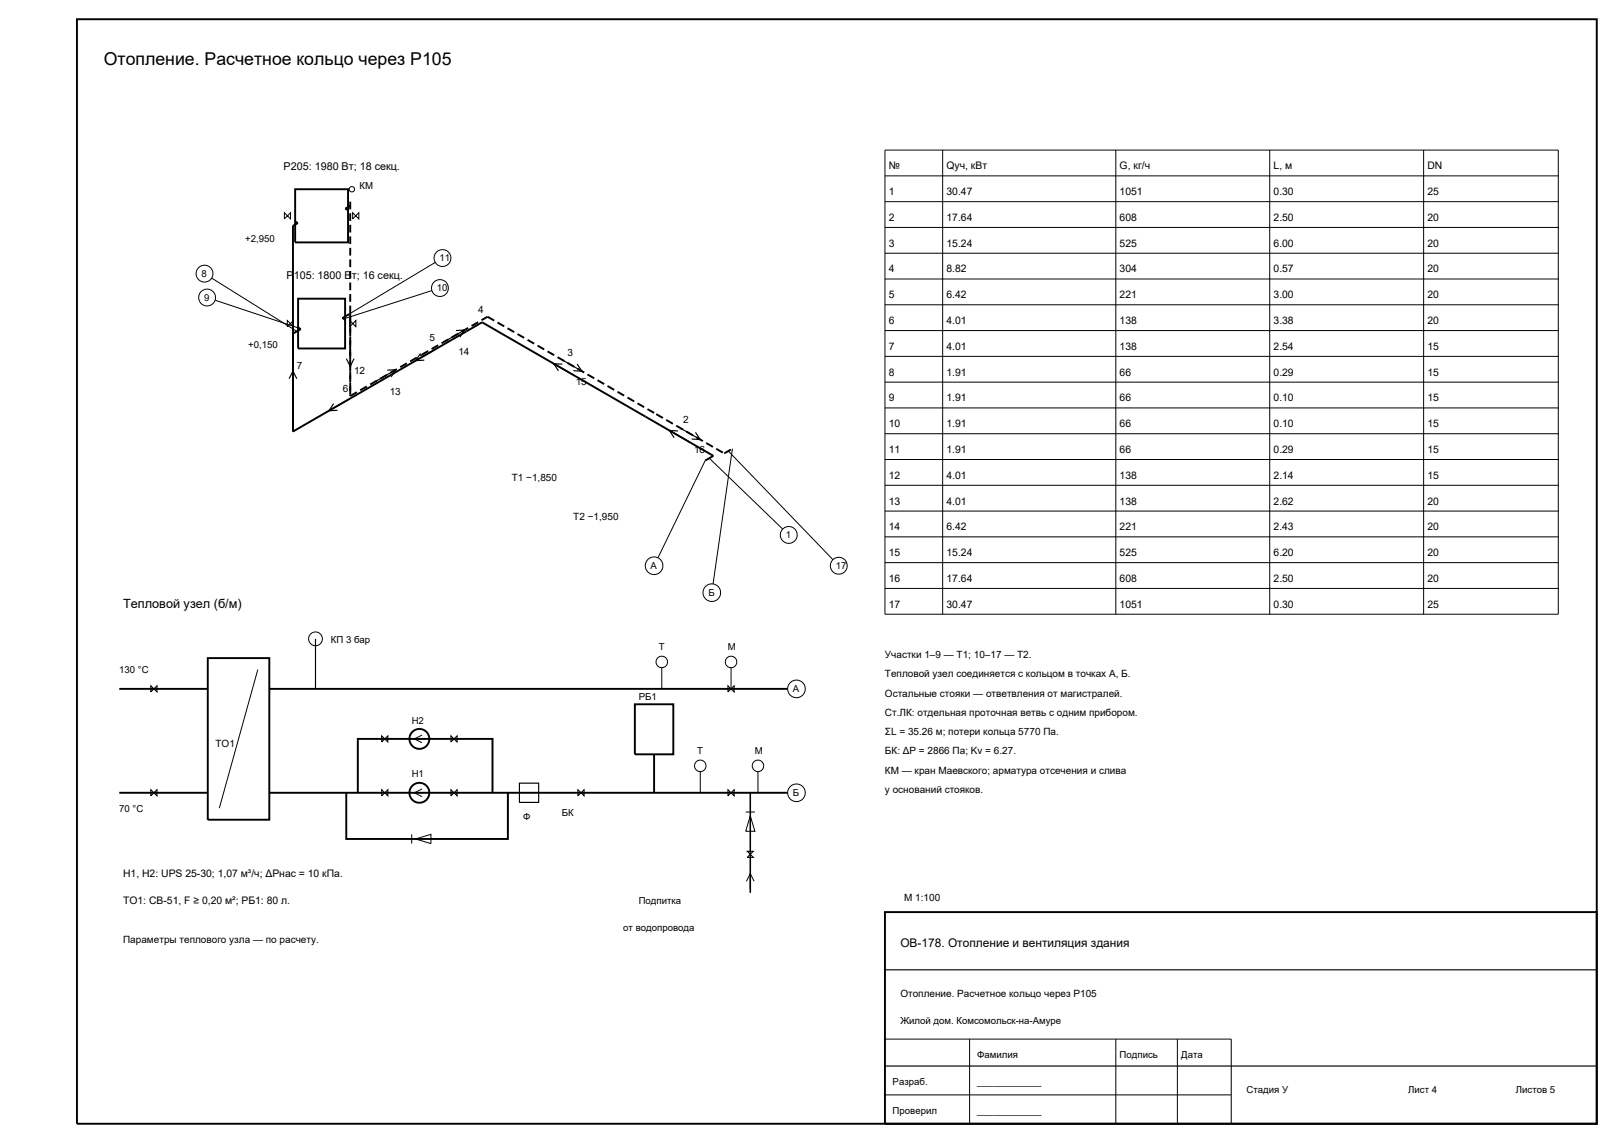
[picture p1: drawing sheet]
<svg xmlns="http://www.w3.org/2000/svg" width="420mm" height="297mm" viewBox="0 0 420 297" stroke-linecap="round" stroke-linejoin="round" font-family="sans-serif">
<defs><g id="words">
<text font-size="4.6" x="27" y="17">Отопление. Расчетное кольцо через Р105</text>
<text font-size="3.3" x="32" y="158">Тепловой узел (б/м)</text>
<text font-size="3.1" x="234" y="246">ОВ-178. Отопление и вентиляция здания</text>
<g font-size="2.8">
<text x="73.7" y="44.2">Р205: 1980 Вт; 18 секц.</text>
<text x="74.5" y="72.6">Р105: 1800 Вт; 16 секц.</text>
</g>
<g font-size="2.7">
<text x="231" y="44">№</text>
<text x="246" y="44">Qуч, кВт</text>
<text x="291" y="44">G, кг/ч</text>
<text x="331" y="44">L, м</text>
<text x="371" y="44">DN</text>
<text x="231" y="50.7">1</text>
<text x="246" y="50.7">30.47</text>
<text x="291" y="50.7">1051</text>
<text x="331" y="50.7">0.30</text>
<text x="371" y="50.7">25</text>
<text x="231" y="57.4">2</text>
<text x="246" y="57.4">17.64</text>
<text x="291" y="57.4">608</text>
<text x="331" y="57.4">2.50</text>
<text x="371" y="57.4">20</text>
<text x="231" y="64.1">3</text>
<text x="246" y="64.1">15.24</text>
<text x="291" y="64.1">525</text>
<text x="331" y="64.1">6.00</text>
<text x="371" y="64.1">20</text>
<text x="231" y="70.8">4</text>
<text x="246" y="70.8">8.82</text>
<text x="291" y="70.8">304</text>
<text x="331" y="70.8">0.57</text>
<text x="371" y="70.8">20</text>
<text x="231" y="77.5">5</text>
<text x="246" y="77.5">6.42</text>
<text x="291" y="77.5">221</text>
<text x="331" y="77.5">3.00</text>
<text x="371" y="77.5">20</text>
<text x="231" y="84.2">6</text>
<text x="246" y="84.2">4.01</text>
<text x="291" y="84.2">138</text>
<text x="331" y="84.2">3.38</text>
<text x="371" y="84.2">20</text>
<text x="231" y="90.9">7</text>
<text x="246" y="90.9">4.01</text>
<text x="291" y="90.9">138</text>
<text x="331" y="90.9">2.54</text>
<text x="371" y="90.9">15</text>
<text x="231" y="97.6">8</text>
<text x="246" y="97.6">1.91</text>
<text x="291" y="97.6">66</text>
<text x="331" y="97.6">0.29</text>
<text x="371" y="97.6">15</text>
<text x="231" y="104.3">9</text>
<text x="246" y="104.3">1.91</text>
<text x="291" y="104.3">66</text>
<text x="331" y="104.3">0.10</text>
<text x="371" y="104.3">15</text>
<text x="231" y="111">10</text>
<text x="246" y="111">1.91</text>
<text x="291" y="111">66</text>
<text x="331" y="111">0.10</text>
<text x="371" y="111">15</text>
<text x="231" y="117.7">11</text>
<text x="246" y="117.7">1.91</text>
<text x="291" y="117.7">66</text>
<text x="331" y="117.7">0.29</text>
<text x="371" y="117.7">15</text>
<text x="231" y="124.4">12</text>
<text x="246" y="124.4">4.01</text>
<text x="291" y="124.4">138</text>
<text x="331" y="124.4">2.14</text>
<text x="371" y="124.4">15</text>
<text x="231" y="131.1">13</text>
<text x="246" y="131.1">4.01</text>
<text x="291" y="131.1">138</text>
<text x="331" y="131.1">2.62</text>
<text x="371" y="131.1">20</text>
<text x="231" y="137.8">14</text>
<text x="246" y="137.8">6.42</text>
<text x="291" y="137.8">221</text>
<text x="331" y="137.8">2.43</text>
<text x="371" y="137.8">20</text>
<text x="231" y="144.5">15</text>
<text x="246" y="144.5">15.24</text>
<text x="291" y="144.5">525</text>
<text x="331" y="144.5">6.20</text>
<text x="371" y="144.5">20</text>
<text x="231" y="151.2">16</text>
<text x="246" y="151.2">17.64</text>
<text x="291" y="151.2">608</text>
<text x="331" y="151.2">2.50</text>
<text x="371" y="151.2">20</text>
<text x="231" y="157.9">17</text>
<text x="246" y="157.9">30.47</text>
<text x="291" y="157.9">1051</text>
<text x="331" y="157.9">0.30</text>
<text x="371" y="157.9">25</text>
<text x="32" y="228">Н1, Н2: UPS 25-30; 1,07 м³/ч; ΔPнас = 10 кПа.</text>
<text x="32" y="235">ТО1: СВ-51, F ≥ 0,20 м²; РБ1: 80 л.</text>
</g>
<g font-size="2.6">
<text x="124.3" y="81.4">4</text>
<text x="111.6" y="88.7">5</text>
<text x="77.1" y="95.9">7</text>
<text x="119.1" y="92.3">14</text>
<text x="147.5" y="92.5">3</text>
<text x="89.1" y="101.7">6</text>
<text x="92" y="97.2">12</text>
<text x="149.6" y="100">15</text>
<text x="101.3" y="102.6">13</text>
<text x="177.6" y="109.8">2</text>
<text x="180.4" y="117.7">16</text>
<text x="133" y="125">Т1 −1,850</text>
<text x="149" y="135">Т2 −1,950</text>
<text x="230" y="171">Участки 1–9 — Т1; 10–17 — Т2.</text>
<text x="230" y="176">Тепловой узел соединяется с кольцом в точках А, Б.</text>
<text x="230" y="181">Остальные стояки — ответвления от магистралей.</text>
<text x="230" y="186">Ст.ЛК: отдельная проточная ветвь с одним прибором.</text>
<text x="230" y="191">ΣL = 35.26 м; потери кольца 5770 Па.</text>
<text x="56" y="194">ТО1</text>
<text x="230" y="196">БК: ΔP = 2866 Па; Kv = 6.27.</text>
<text x="230" y="201">КМ — кран Маевского; арматура отсечения и слива</text>
<text x="230" y="206">у оснований стояков.</text>
<text x="235" y="234">М 1:100</text>
<text x="32" y="245">Параметры теплового узла — по расчету.</text>
<text x="234" y="259">Отопление. Расчетное кольцо через Р105</text>
</g>
<g font-size="2.5">
<text x="93.5" y="49.2">КМ</text>
<text x="63.7" y="63">+2,950</text>
<text x="52.4" y="71.9">8</text>
<text x="114.2" y="67.9">11</text>
<text x="113.5" y="75.6">10</text>
<text x="53" y="78.1">9</text>
<text x="64.5" y="90.5">+0,150</text>
<text x="204.2" y="139.8">1</text>
<text x="169.1" y="147.8">А</text>
<text x="217.2" y="147.8">17</text>
<text x="184.1" y="154.8">Б</text>
<text x="86" y="167">КП 3 бар</text>
<text x="171.2" y="169">Т</text>
<text x="189.2" y="169">М</text>
<text x="31" y="175">130 °C</text>
<text x="206.1" y="179.8">А</text>
<text x="166" y="182">РБ1</text>
<text x="107" y="188">Н2</text>
<text x="181.2" y="196">Т</text>
<text x="196.2" y="196">М</text>
<text x="107" y="202">Н1</text>
<text x="206.1" y="206.8">Б</text>
<text x="31" y="211">70 °C</text>
<text x="136" y="213">Ф</text>
<text x="146" y="212">БК</text>
<text x="166" y="235">Подпитка</text>
<text x="162" y="242">от водопровода</text>
<text x="234" y="266">Жилой дом. Комсомольск-на-Амуре</text>
<text x="254" y="275">Фамилия</text>
<text x="291" y="275">Подпись</text>
<text x="307" y="275">Дата</text>
<text x="232" y="282">Разраб.</text>
<text x="254" y="282">____________</text>
<text x="324" y="284">Стадия У</text>
<text x="366" y="284">Лист 4</text>
<text x="394" y="284">Листов 5</text>
<text x="232" y="289.5">Проверил</text>
<text x="254" y="289.5">____________</text>
</g>
</g></defs>
<g fill="none" stroke="#000" stroke-width=".5">
<path d="M20 5h395v287h-395zM76.1 58.6v53.5l49.2-28.4 60.1 34.8-2.1 1.2M76.7 49.2h13.8v13.8h-13.8zM76.7 57.5l.7 .5-1.3 .7M77.5 77.6h12.2v12.9h-12.2zM77.5 85.1l.7 .4-2.1 1.2M31 179h23M54 171h16v42h-16zM70 179h134.7M165 183h10v13h-10zM170 196v10M31 206h23"/>
<path d="M70 206h134.7M90 206v12h42v-12M93 206v-14h35v14M230 237h185v55h-185z"/>
<circle cx="109" cy="192" r="2.6"/>
<circle cx="109" cy="206" r="2.6"/>
</g>
<g fill="none" stroke="#000" stroke-width=".3">
<path d="M75.1 98.4l1-2 1 2M76.1 96.4v6M90 93.2l1 2 1-2M91 89.2v6M100.7 96.2l2.2-.1-1.2 1.8M102.9 96.1l-5.2 3M109.3 91.9l-1.3 1.8 2.3-.1M113.2 90.7l-5.2 3M118.5 85.9l2.2-.1-1.2 1.8M120.7 85.8l-5.2 3M143.9 94.5l5.2 3M146 93.5l5.2 3"/>
<path d="M146.1 94.6l-2.2-.1 1.2 1.9M150 94.6l1.2 1.9-2.2-.2M86.7 104.9l-1.2 1.8 2.2-.1M90.7 103.7l-5.2 3M174 111.8l5.2 3M176.2 112l-2.2-.2 1.2 1.9M176.8 111.2l5.2 3M180.8 112.3l1.2 1.9-2.2-.1M82 166v13M135 203.5h5v5h-5zM230 252h185M230 277h185"/>
</g>
<g fill="none" stroke="#000" stroke-width=".26">
<path d="M230 39h175v120.6h-175zM245 39v120.6M290 39v120.6M330 39v120.6M370 39v120.6M73.9 55.3v1.6l1.6-1.6v1.6zM91.7 55.3v1.6l1.6-1.6v1.6zM230 45.7h175M230 52.4h175M230 59.1h175M55 72.3l22.2 13.8M55.9 78l21.9 7.3"/>
<path d="M112.2 75.5l-22.9 7.3M113.1 68.2l-23.1 13.9M230 65.8h175M230 72.5h175M230 79.2h175M74.7 83.3v1.6l1.6-1.6v1.6zM90.9 83.3v1.6l1.6-1.6v1.6zM230 85.9h175M230 92.6h175M230 99.3h175M183.3 119.7l-12.3 25.2M184.3 119.1l19.1 18.4"/>
<path d="M189.3 117.2l27.2 28.2M190.4 116.6l-5.1 35.1M230 106h175M230 112.7h175M230 119.4h175M230 126.1h175M230 132.8h175M230 139.5h175M230 146.2h175M230 152.9h175M39.2 178.2v1.6l1.6-1.6v1.6zM67 174l-10 36"/>
<path d="M172 173.5v5.5M189.2 178.2v1.6l1.6-1.6v1.6zM190 173.5v5.5M99.2 191.2v1.6l1.6-1.6v1.6zM107.7 192h2.6M109.7 191l-2 1 2 1M117.2 191.2v1.6l1.6-1.6v1.6zM39.2 205.2v1.6l1.6-1.6v1.6zM99.2 205.2v1.6l1.6-1.6v1.6zM107 216.8v2.4M107.7 206h2.6M108 218l4-1.2v2.4z"/>
<path d="M109.7 205l-2 1 2 1M117.2 205.2v1.6l1.6-1.6v1.6zM150.2 205.2v1.6l1.6-1.6v1.6zM182 200.5v5.5M189.2 205.2v1.6l1.6-1.6v1.6zM193.8 211h2.4M195 212l1.2 4h-2.4zM197 200.5v5.5M194 229l1-2 1 2M194.2 221.2l1.6 1.6h-1.6l1.6-1.6zM195 227v4M230 270h90v22"/>
<path d="M252 270v22M290 270v22M306 270v22M230 284.5h90"/>
<circle cx="91.5" cy="49.2" r=".7"/>
<circle cx="53.2" cy="71.1" r="2.2"/>
<circle cx="53.8" cy="77.3" r="2.2"/>
<circle cx="114.3" cy="74.8" r="2.2"/>
<circle cx="115" cy="67.1" r="2.2"/>
<circle cx="205" cy="139" r="2.2"/>
<circle cx="170" cy="147" r="2.3"/>
<circle cx="185" cy="154" r="2.3"/>
<circle cx="218" cy="147" r="2.2"/>
<circle cx="82" cy="166" r="1.8"/>
<circle cx="172" cy="172" r="1.5"/>
<circle cx="190" cy="172" r="1.5"/>
<circle cx="207" cy="179" r="2.3"/>
<circle cx="182" cy="199" r="1.5"/>
<circle cx="197" cy="199" r="1.5"/>
<circle cx="207" cy="206" r="2.3"/>
</g>
<path d="M89.7 54.2l1.3-.7M90.5 54.6l-.8-.4M91 52.4v50.5M89 82.6l2-1.1M89.7 83.1l-.7-.5M91 81.5v21.4M109.6 92.2l17.1-9.9M126.7 82.3l43.9 25.3M91 102.9l18.6-10.7M170.6 107.6l17.6 10.2M188.2 117.8l2.2-1.2" fill="none" stroke="#000" stroke-width=".5" stroke-dasharray="2 1" stroke-linecap="butt"/>
<path d="M195 206v26" fill="none" stroke="#000" stroke-width=".4"/>
<use href="#words"/>
</svg>
